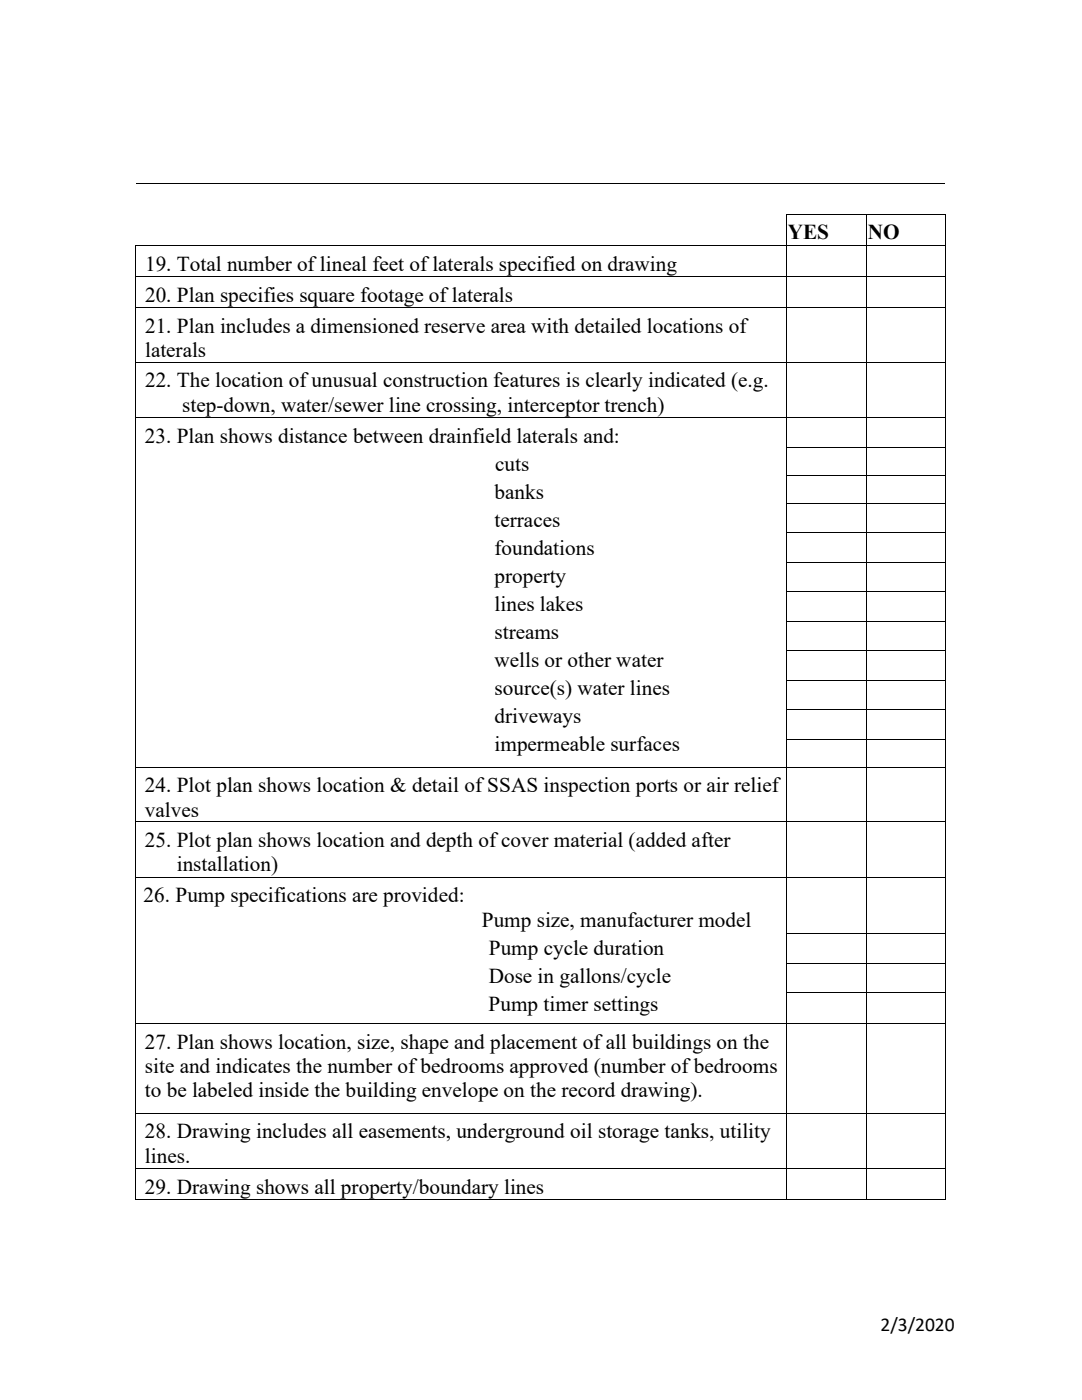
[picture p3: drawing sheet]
<svg xmlns="http://www.w3.org/2000/svg" width="216mm" height="279mm" viewBox="0 0 216 279" stroke-linecap="round" stroke-linejoin="round" font-family="sans-serif">
<defs><g id="words">
<g font-size="4.2">
<text x="157.2" y="47.8">YES</text>
<text x="173.2" y="47.8">NO</text>
<text x="29" y="54">19. Total number of lineal feet of laterals specified on drawing</text>
<text x="29" y="60.2">20. Plan specifies square footage of laterals</text>
<text x="29" y="66.4">21. Plan includes a dimensioned reserve area with detailed locations of</text>
<text x="29" y="71.3">laterals</text>
<text x="29" y="77.3">22. The location of unusual construction features is clearly indicated (e.g.</text>
<text x="36.4" y="82.2">step-down, water/sewer line crossing, interceptor trench)</text>
<text x="28.9" y="88.3">23. Plan shows distance between drainfield laterals and:</text>
<text x="98.8" y="93.9">cuts</text>
<text x="98.7" y="99.6">banks</text>
<text x="98.7" y="105.2">terraces</text>
<text x="98.7" y="110.7">foundations</text>
<text x="98.7" y="116.3">property</text>
<text x="98.7" y="122">lines lakes</text>
<text x="98.7" y="127.6">streams</text>
<text x="98.7" y="133.1">wells or other water</text>
<text x="98.7" y="138.7">source(s) water lines</text>
<text x="98.7" y="144.4">driveways</text>
<text x="98.7" y="149.9">impermeable surfaces</text>
<text x="28.9" y="158.1">24. Plot plan shows location &amp; detail ofSSAS inspection ports or air relief</text>
<text x="28.9" y="163">valves</text>
<text x="28.9" y="169">25. Plot plan shows location and depth of cover material (added after</text>
<text x="35.3" y="173.9">installation)</text>
<text x="28.7" y="180.1">26. Pump specifications are provided:</text>
<text x="96.1" y="185">Pump size, manufacturer model</text>
<text x="97.5" y="190.5">Pump cycle duration</text>
<text x="97.5" y="196.2">Dose in gallons/cycle</text>
<text x="97.5" y="201.8">Pump timer settings</text>
<text x="28.9" y="209.3">27. Plan shows location, size, shape and placement of all buildings on the</text>
<text x="28.9" y="214.1">site and indicates the number of bedrooms approved (number of bedrooms</text>
<text x="28.9" y="219">to be labeled inside the building envelope on the record drawing).</text>
<text x="28.9" y="227.2">28. Drawing includes all easements, underground oil storage tanks, utility</text>
<text x="28.9" y="232.1">lines.</text>
<text x="28.9" y="238.3">29. Drawing shows all property/boundary lines</text>
</g>
<text font-size="3.9" x="175.7" y="265.6">2/3/2020</text>
</g></defs>
<g fill="none" stroke="#000" stroke-width=".2">
<path d="M27.1 36.6h129.9M157.1 36.6h31.5M27.1 50.1v5.1M27.1 56.3v5M27.2 55.2h129.7M27.3 49h129.6M157 43.9v5M157 50.1v5.1M157 56.3v5M157.1 49h15.7M157.1 55.2h15.7M157.2 42.8h15.6"/>
<path d="M172.9 43.9v5M172.9 50.1v5.1M172.9 56.3v5M173 42.8h15.6M173 49h15.6M173 55.2h15.6M188.6 43.9v5M188.6 50.1v5.1M188.6 56.3v5M27.1 62.5v9.7M27.1 73.4v9.9M27.2 61.4h129.7"/>
<path d="M27.2 72.3h129.7M157 62.5v9.7M157 73.4v9.9M157.1 61.4h15.7M157.1 72.3h15.7M172.9 62.5v9.7M172.9 73.4v9.9M173 61.4h15.6M173 72.3h15.6M188.6 62.5v9.7M188.6 73.4v9.9M27.1 84.4v4.8"/>
<path d="M27.1 90.3v4.5M27.1 95.9v4.5M27.2 83.4h129.7M157 84.4v4.8M157 90.3v4.5M157 95.9v4.5M157.1 83.4h15.7M157.1 89.2h15.7M157.1 94.9h15.7M172.9 84.4v4.8M172.9 90.3v4.5M172.9 95.9v4.5"/>
<path d="M173 83.4h15.6M173 89.2h15.6M173 94.9h15.6M188.6 84.4v4.8M188.6 90.3v4.5M188.6 95.9v4.5M27.1 101.5v4.8M27.1 107.4v4.7M27.1 113.3v4.7M27.1 119.2v4.7M157 101.5v4.8M157 107.4v4.7"/>
<path d="M157 113.3v4.7M157 119.2v4.7M157.1 100.5h15.7M157.1 106.3h15.7M157.1 112.2h15.7M157.1 118.1h15.7M172.9 101.5v4.8M172.9 107.4v4.7M172.9 113.3v4.7M172.9 119.2v4.7M173 100.5h15.6M173 106.3h15.6"/>
<path d="M173 112.2h15.6M173 118.1h15.6M188.6 101.5v4.8M188.6 107.4v4.7M188.6 113.3v4.7M188.6 119.2v4.7M27.1 125.1v4.7M27.1 130.9v4.8M27.1 136.8v4.8M157 125.1v4.7M157 130.9v4.8M157 136.8v4.8"/>
<path d="M157.1 124h15.7M157.1 129.9h15.7M157.1 135.8h15.7M172.9 125.1v4.7M172.9 130.9v4.8M172.9 136.8v4.8M173 124h15.6M173 129.9h15.6M173 135.8h15.6M188.6 125.1v4.7M188.6 130.9v4.8M188.6 136.8v4.8"/>
<path d="M27.1 142.7v4.7M27.1 148.6v4.4M27.1 154.2v9.7M27.2 153.1h129.7M157 142.7v4.7M157 148.6v4.4M157 154.2v9.7M157.1 141.6h15.7M157.1 147.5h15.7M157.1 153.1h15.7M172.9 142.7v4.7M172.9 148.6v4.4"/>
<path d="M172.9 154.2v9.7M173 141.6h15.6M173 147.5h15.6M173 153.1h15.6M188.6 142.7v4.7M188.6 148.6v4.4M188.6 154.2v9.7M27.1 165.1v9.9M27.1 176.1v10.1M27.2 164h129.7M27.2 175.1h129.7M157 165.1v9.9"/>
<path d="M157 176.1v10.1M157.1 164h15.7M157.1 175.1h15.7M172.9 165.1v9.9M172.9 176.1v10.1M173 164h15.6M173 175.1h15.6M188.6 165.1v9.9M188.6 176.1v10.1M27.1 187.4v4.7M27.1 193.3v4.7M27.1 199.1v5.1"/>
<path d="M157 187.4v4.7M157 193.3v4.7M157 199.1v5.1M157.1 186.3h15.7M157.1 192.2h15.7M157.1 198.1h15.7M172.9 187.4v4.7M172.9 193.3v4.7M172.9 199.1v5.1M173 186.3h15.6M173 192.2h15.6M173 198.1h15.6"/>
<path d="M188.6 187.4v4.7M188.6 193.3v4.7M188.6 199.1v5.1M27.1 205.3v16.8M27.2 204.3h129.7M157 205.3v16.8M157.1 204.3h15.7M172.9 205.3v16.8M173 204.3h15.6M188.6 205.3v16.8M27.1 223.3v9.9M27.1 234.4v5"/>
<path d="M27.2 222.2h129.7M27.2 233.3h129.7M27.3 239.5h129.6M157 223.3v9.9M157 234.4v5M157.1 222.2h15.7M157.1 233.3h15.7M157.1 239.5h15.7M172.9 223.3v9.9M172.9 234.4v5M173 222.2h15.6M173 233.3h15.6"/>
<path d="M173 239.5h15.6M188.6 223.3v9.9M188.6 234.4v5"/>
</g>
<g fill="#000">
<path d="M157 36.5h.1v.2h-.1zM27 48.9h.2v1.2h-.2zM27 48.9h.2v.2h-.2zM27 55.2h.2v1.1h-.2zM27.2 48.9h.1v.2h-.1zM156.9 42.7h.2v1.2h-.2zM156.9 42.7h.2v.2h-.2zM156.9 48.9h.2v1.2h-.2zM156.9 55.2h.2v1.1h-.2zM157.1 42.7h.1v.2h-.1zM172.8 42.9h.2v1h-.2zM172.8 42.7h.2v.2h-.2z"/>
<path d="M172.8 48.9h.2v1.2h-.2zM172.8 55.2h.2v1.1h-.2zM188.6 42.9h.1v1h-.1zM188.6 42.7h.1v.2h-.1zM188.6 48.9h.1v1.2h-.1zM188.6 55.2h.1v1.1h-.1zM27 61.3h.2v1.2h-.2zM27 72.2h.2v1.2h-.2zM156.9 61.3h.2v1.2h-.2zM156.9 72.2h.2v1.2h-.2zM172.8 61.3h.2v1.2h-.2zM172.8 72.2h.2v1.2h-.2z"/>
<path d="M188.6 61.3h.1v1.2h-.1zM188.6 72.2h.1v1.2h-.1zM27 83.3h.2v1.1h-.2zM27 89.2h.2v1.1h-.2zM27 94.8h.2v1.1h-.2zM156.9 83.3h.2v1.1h-.2zM156.9 89.2h.2v1.1h-.2zM156.9 94.8h.2v1.1h-.2zM172.8 83.3h.2v1.1h-.2zM172.8 89.2h.2v1.1h-.2zM172.8 94.8h.2v1.1h-.2zM188.6 83.3h.1v1.1h-.1z"/>
<path d="M188.6 89.2h.1v1.1h-.1zM188.6 94.8h.1v1.1h-.1zM27 100.4h.2v1.1h-.2zM27 106.3h.2v1.1h-.2zM27 112.1h.2v1.2h-.2zM27 118h.2v1.2h-.2zM156.9 100.4h.2v1.1h-.2zM156.9 106.3h.2v1.1h-.2zM156.9 112.1h.2v1.2h-.2zM156.9 118h.2v1.2h-.2zM172.8 100.4h.2v1.1h-.2zM172.8 106.3h.2v1.1h-.2z"/>
<path d="M172.8 112.1h.2v1.2h-.2zM172.8 118h.2v1.2h-.2zM188.6 100.4h.1v1.1h-.1zM188.6 106.3h.1v1.1h-.1zM188.6 112.1h.1v1.2h-.1zM188.6 118h.1v1.2h-.1zM27 123.9h.2v1.2h-.2zM27 129.8h.2v1.1h-.2zM27 135.7h.2v1.1h-.2zM156.9 123.9h.2v1.2h-.2zM156.9 129.8h.2v1.1h-.2zM156.9 135.7h.2v1.1h-.2z"/>
<path d="M172.8 123.9h.2v1.2h-.2zM172.8 129.8h.2v1.1h-.2zM172.8 135.7h.2v1.1h-.2zM188.6 123.9h.1v1.2h-.1zM188.6 129.8h.1v1.1h-.1zM188.6 135.7h.1v1.1h-.1zM27 141.6h.2v1.1h-.2zM27 147.4h.2v1.2h-.2zM27 153h.2v1.2h-.2zM156.9 141.6h.2v1.1h-.2zM156.9 147.4h.2v1.2h-.2zM156.9 153h.2v1.2h-.2z"/>
<path d="M172.8 141.6h.2v1.1h-.2zM172.8 147.4h.2v1.2h-.2zM172.8 153h.2v1.2h-.2zM188.6 141.6h.1v1.1h-.1zM188.6 147.4h.1v1.2h-.1zM188.6 153h.1v1.2h-.1zM27 163.9h.2v1.2h-.2zM27 175h.2v1.1h-.2zM156.9 163.9h.2v1.2h-.2zM156.9 175h.2v1.1h-.2zM172.8 163.9h.2v1.2h-.2zM172.8 175h.2v1.1h-.2z"/>
<path d="M188.6 163.9h.1v1.2h-.1zM188.6 175h.1v1.1h-.1zM27 186.2h.2v1.2h-.2zM27 192.1h.2v1.2h-.2zM27 198h.2v1.1h-.2zM156.9 186.2h.2v1.2h-.2zM156.9 192.1h.2v1.2h-.2zM156.9 198h.2v1.1h-.2zM172.8 186.2h.2v1.2h-.2zM172.8 192.1h.2v1.2h-.2zM172.8 198h.2v1.1h-.2zM188.6 186.2h.1v1.2h-.1z"/>
<path d="M188.6 192.1h.1v1.2h-.1zM188.6 198h.1v1.1h-.1zM27 204.2h.2v1.1h-.2zM156.9 204.2h.2v1.1h-.2zM172.8 204.2h.2v1.1h-.2zM188.6 204.2h.1v1.1h-.1zM27 222.1h.2v1.2h-.2zM27 233.2h.2v1.2h-.2zM27 239.4h.2v.2h-.2zM27.2 239.4h.1v.2h-.1zM156.9 222.1h.2v1.2h-.2zM156.9 233.2h.2v1.2h-.2z"/>
<path d="M156.9 239.4h.2v.2h-.2zM172.8 222.1h.2v1.2h-.2zM172.8 233.2h.2v1.2h-.2zM172.8 239.4h.2v.2h-.2zM188.6 222.1h.1v1.2h-.1zM188.6 233.2h.1v1.2h-.1zM188.6 239.4h.1v.2h-.1z"/>
</g>
<use href="#words"/>
</svg>
